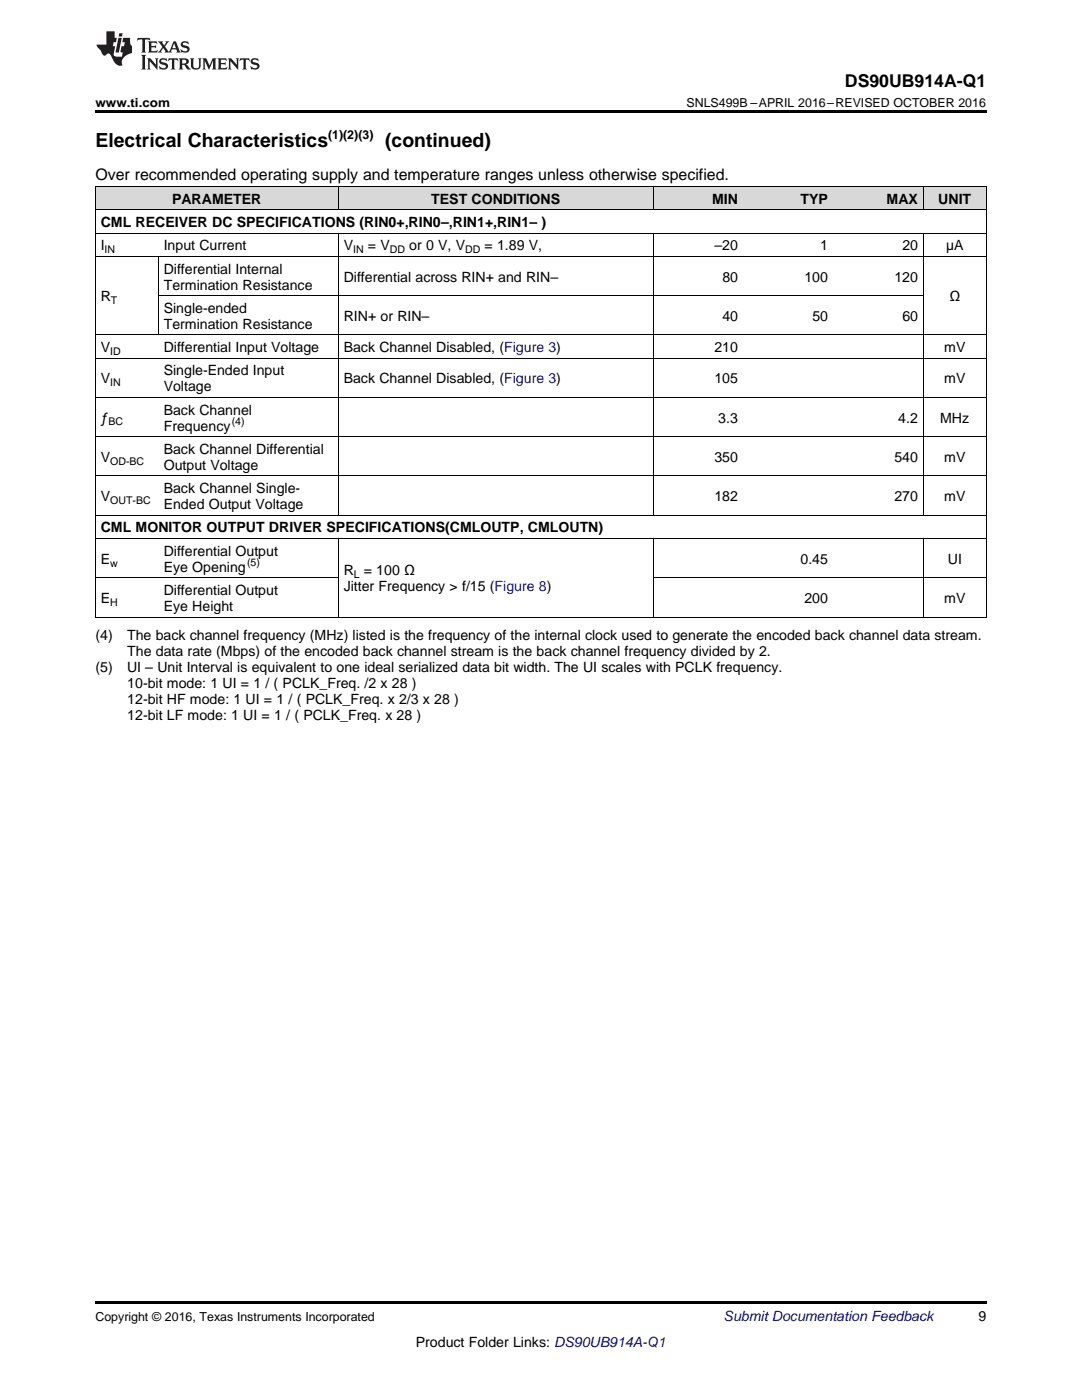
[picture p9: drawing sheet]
<svg xmlns="http://www.w3.org/2000/svg" width="216mm" height="279mm" viewBox="0 0 216 279" stroke-linecap="round" stroke-linejoin="round" font-family="sans-serif">
<defs><g id="words">
<g font-size="3.9">
<text x="19" y="29.3">Electrical Characteristics</text>
<text x="76.8" y="29.3">(continued)</text>
</g>
<text font-size="3.5" x="168.6" y="17.3">DS90UB914A-Q1</text>
<text font-size="3.2" x="19" y="36">Over recommended operating supply and temperature ranges unless otherwise specified.</text>
<g font-size="2.8">
<text x="34.3" y="40.6">PARAMETER</text>
<text x="86" y="40.6">TEST CONDITIONS</text>
<text x="142.1" y="40.6">MIN</text>
<text x="159.7" y="40.6">TYP</text>
<text x="176.9" y="40.6">MAX</text>
<text x="187.2" y="40.6">UNIT</text>
<text x="20.1" y="45.3">CML RECEIVER DC SPECIFICATIONS (RIN0+,RIN0–,RIN1+,RIN1– )</text>
<text x="20.1" y="50">I</text>
<text x="32.7" y="50">Input Current</text>
<text x="68.6" y="50">V</text>
<text x="73.4" y="50">= V</text>
<text x="81.7" y="50">or 0 V, V</text>
<text x="96.7" y="50">= 1.89 V,</text>
<text x="142.6" y="50">–20</text>
<text x="163.7" y="50">1</text>
<text x="180.1" y="50">20</text>
<text x="188.8" y="50">µA</text>
<text x="32.7" y="54.6">Differential Internal</text>
<text x="32.7" y="57.8">Termination Resistance</text>
<text x="68.6" y="56.2">Differential across RIN+ and RIN–</text>
<text x="144.1" y="56.2">80</text>
<text x="160.5" y="56.2">100</text>
<text x="178.5" y="56.2">120</text>
<text x="20.1" y="60.1">R</text>
<text x="32.7" y="62.4">Single-ended</text>
<text x="32.7" y="65.6">Termination Resistance</text>
<text x="68.6" y="64">RIN+ or RIN–</text>
<text x="144.1" y="64">40</text>
<text x="162.1" y="64">50</text>
<text x="180.1" y="64">60</text>
<text x="189.4" y="60.1">Ω</text>
<text x="20.1" y="70.3">V</text>
<text x="32.7" y="70.3">Differential Input Voltage</text>
<text x="68.6" y="70.3">Back Channel Disabled, (Figure 3)</text>
<text x="142.6" y="70.3">210</text>
<text x="188.4" y="70.3">mV</text>
<text x="20.1" y="76.5">V</text>
<text x="32.7" y="74.9">Single-Ended Input</text>
<text x="68.6" y="76.5">Back Channel Disabled, (Figure 3)</text>
<text x="142.6" y="76.5">105</text>
<text x="188.4" y="76.5">mV</text>
<text x="32.7" y="78.1">Voltage</text>
<text x="32.7" y="82.8">Back Channel</text>
<text x="20.1" y="84.3">ƒ</text>
<text x="32.7" y="85.9">Frequency</text>
<text x="143.3" y="84.3">3.3</text>
<text x="179.2" y="84.3">4.2</text>
<text x="187.6" y="84.3">MHz</text>
<text x="20.1" y="92.2">V</text>
<text x="32.7" y="90.6">Back Channel Differential</text>
<text x="32.7" y="93.8">Output Voltage</text>
<text x="142.6" y="92.2">350</text>
<text x="178.5" y="92.2">540</text>
<text x="188.4" y="92.2">mV</text>
<text x="20.1" y="100">V</text>
<text x="32.7" y="98.4">Back Channel Single-</text>
<text x="32.7" y="101.6">Ended Output Voltage</text>
<text x="142.6" y="100">182</text>
<text x="178.5" y="100">270</text>
<text x="188.4" y="100">mV</text>
<text x="20.1" y="106.3">CML MONITOR OUTPUT DRIVER SPECIFICATIONS(CMLOUTP, CMLOUTN)</text>
<text x="20.1" y="112.5">E</text>
<text x="32.7" y="110.9">Differential Output</text>
<text x="159.7" y="112.5">0.45</text>
<text x="189.1" y="112.5">UI</text>
<text x="32.7" y="114.1">Eye Opening</text>
<text x="32.7" y="118.7">Differential Output</text>
<text x="68.6" y="114.8">R</text>
<text x="68.6" y="118">Jitter Frequency &gt; f/15 (Figure 8)</text>
<text x="72.6" y="114.8">= 100 Ω</text>
<text x="20.1" y="120.3">E</text>
<text x="32.7" y="121.9">Eye Height</text>
<text x="160.5" y="120.3">200</text>
<text x="188.4" y="120.3">mV</text>
<text x="19" y="127.8">(4)</text>
<text x="25.4" y="127.8">The back channel frequency (MHz) listed is the frequency of the internal clock used to generate the encoded back channel data stream.</text>
<text x="25.4" y="131">The data rate (Mbps) of the encoded back channel stream is the back channel frequency divided by 2.</text>
<text x="19" y="134.1">(5)</text>
<text x="25.4" y="134.1">UI – Unit Interval is equivalent to one ideal serialized data bit width. The UI scales with PCLK frequency.</text>
<text x="25.4" y="137.3">10-bit mode: 1 UI = 1 / ( PCLK_Freq. /2 x 28 )</text>
<text x="25.4" y="140.5">12-bit HF mode: 1 UI = 1 / ( PCLK_Freq. x 2/3 x 28 )</text>
<text x="25.4" y="143.7">12-bit LF mode: 1 UI = 1 / ( PCLK_Freq. x 28 )</text>
<text x="195.3" y="263.6">9</text>
<text x="83" y="268.9">Product Folder Links: DS90UB914A-Q1</text>
</g>
<text font-size="2.8" fill="#0000c8" x="144.4" y="263.6">Submit Documentation Feedback</text>
<g font-size="2.5">
<text x="19" y="21.4">www.ti.com</text>
<text x="137" y="21.4">SNLS499B –APRIL 2016–REVISED OCTOBER 2016</text>
<text x="65.5" y="27.7">(1)(2)(3)</text>
<text x="19" y="263.6">Copyright © 2016, Texas Instruments Incorporated</text>
</g>
<g font-size="2.1">
<text x="20.9" y="50.5">IN</text>
<text x="70.4" y="50.5">IN</text>
<text x="77.8" y="50.5">DD</text>
<text x="92.8" y="50.5">DD</text>
<text x="22.1" y="60.7">T</text>
<text x="22" y="70.8">ID</text>
<text x="22" y="77.1">IN</text>
<text x="21.7" y="84.9">BC</text>
<text x="46.2" y="84.8">(4)</text>
<text x="22" y="92.7">OD-BC</text>
<text x="22" y="100.6">OUT-BC</text>
<text x="22" y="113.1">w</text>
<text x="49.3" y="113">(5)</text>
<text x="70.6" y="115.4">L</text>
<text x="22" y="120.9">H</text>
</g>
</g></defs>
<g fill="#d8d8d8">
<path d="M19 37.3h12.6v4.6h-12.6z"/>
<path d="M31.6 37.3h35.9v4.6h-35.9z"/>
<path d="M67.5 37.3h34.1v4.6h-34.1z"/>
<path d="M101.6 37.3h28.8v4.6h-28.8z"/>
<path d="M130.4 37.3h17.9v4.6h-17.9z"/>
<path d="M148.3 37.3h18v4.6h-18z"/>
<path d="M166.3 37.3h18v4.6h-18z"/>
<path d="M184.3 37.3h12.5v4.6h-12.5z"/>
</g>
<path d="M19 22h177.8v.5h-177.8zM19 259.7h177.8v.5h-177.8z" fill="#000"/>
<g fill="none" stroke="#000" stroke-width=".2">
<path d="M19 37.2h177.8M19.1 37.2v86M67.5 37.2v4.7M130.3 37.2v4.7M184.2 37.2v4.7M196.8 37.2v86M19 51.2h177.8M19 46.5h177.8M19 41.9h177.8M31.6 51.2v15.7M31.6 59h152.7M67.5 46.6v56.3"/>
<path d="M130.3 46.6v56.3M184.2 46.6v56.3M19 79.3h177.8M19 71.5h177.8M19 66.8h177.8M19 95h177.8M19 87.2h177.8M19 115.3h48.5M19 107.5h177.8M19 102.8h177.8M67.5 107.5v15.7M130.3 107.5v15.7"/>
<path d="M130.4 115.3h66.4M184.2 107.5v15.7M19 123.1h177.8"/>
</g>
<g fill="#231f20">
<path d="M27.5 7.6l-.1 .5 .4-.2h.6v.1v2.1l-.2 .4h1l-.3-.4v-2.1l.1-.1h.5l.5 .2-.2-.5zM29.5 8.3l.2 .3v1.5l-.2 .4h1.8l.2-.6a1.04 1.04 0 0 1-1.3 .2v-.7h.6l.3 .2v-.6l-.3 .2h-.6v-.6l.8-.1 .4 .3-.2-.5zM31.5 8.3l.9 1.1-.9 1.1h.8l-.2-.2 .5-.7 .4 .7-.2 .2h1.5l-.1-.2 .1-.4h.9l.1 .4-.2 .2h1l-.3-.3-.7-1.9h-.5l-.9 2-.8-1 .9-1h-.8l.1 .3-.3 .5-.4-.6 .2-.2zM34.7 8.6l.4 1h-.7zM36.3 8.4a.63 .63 0 0 0-.2 .7 .63 .63 0 0 0 .6 .4l.6 .2 .1 .2a.75 .75 0 0 1-.7 .4 .75 .75 0 0 1-.6-.5l.1 .7 .1-.1a1.11 1.11 0 0 0 1.5-.6 1.13 1.13 0 0 0-1.2-.8l-.1-.4a1.04 1.04 0 0 1 1.2 .2l-.2-.5-.1 .1-.5-.2zM28.2 10.9l.2 .4v2.2l-.2 .4h1l-.3-.4v-2.2l.3-.4zM29.3 11.6l.3 .4v1.5l-.3 .4h.8l-.2-.4v-1.3l1.5 1.7v-1.9l.2-.4h-.7l.2 .4v.9l-1.1-1.3zM32 11.8a.62 .62 0 0 0-.2 .7 .62 .62 0 0 0 .6 .4l.6 .1 .1 .3a.76 .76 0 0 1-.7 .3 .76 .76 0 0 1-.6-.4l.1 .7 .1-.1a1.11 1.11 0 0 0 1.5-.6 1.13 1.13 0 0 0-1.2-.8l-.1-.4a1.04 1.04 0 0 1 1.2 .2l-.2-.6-.1 .1-.5-.1zM33.7 11.6l-.2 .6a.61 .61 0 0 1 .8-.3v1.6l-.2 .4h.9l-.2-.4v-1.6a.63 .63 0 0 1 .8 .3l-.2-.6zM35.6 11.6l.3 .4v1.5l-.3 .4h1l-.2-.2v-.8l.5 .2a.76 .76 0 0 0 1.2 .7l-1-1a.58 .58 0 0 0 .6-.5 .58 .58 0 0 0-.5-.6zM36.4 11.9h.1a.45 .45 0 0 1 .5 .1 .45 .45 0 0 1 .1 .5l-.7 .2zM37.9 11.6l.2 .2a2.17 2.17 0 0 0 .3 1.9 .99 .99 0 0 0 1.6-.6v-1.1l.2-.4h-.7l.2 .2a1.92 1.92 0 0 1-.2 1.8 .6 .6 0 0 1-.9-.5v-1.1l.2-.4zM40.4 11.6l.2 .4v1.5l-.2 .4h.7l-.2-.4v-1.4l.8 1.8 .8-1.8v1.4l-.2 .4h.9l-.2-.4v-1.5l.2-.4h-.8l-.6 1.5-.6-1.5zM43.4 11.6l.2 .4v1.5l-.2 .4h1.8l.2-.6a1.04 1.04 0 0 1-1.3 .1v-.6h.5l.4 .2v-.6l-.4 .2h-.5v-.7h.8l.3 .3-.1-.6zM45.5 11.6l.2 .4v1.5l-.2 .4h.7l-.2-.4v-1.3l1.5 1.7v-1.9l.2-.4h-.7l.2 .4v.9l-1.1-1.3zM47.9 11.6l-.1 .6a.61 .61 0 0 1 .8-.3v1.6l-.3 .4h1l-.3-.4 .1-1.6a.63 .63 0 0 1 .7 .3l-.1-.6zM50.2 11.8a.62 .62 0 0 0-.2 .7 .62 .62 0 0 0 .6 .4l.6 .1 .2 .3a.76 .76 0 0 1-.8 .3 .76 .76 0 0 1-.6-.4l.1 .7 .2-.1a1.11 1.11 0 0 0 1.5-.6 1.13 1.13 0 0 0-1.3-.8l-.1-.4a1.04 1.04 0 0 1 1.2 .2l-.1-.6-.2 .1-.5-.1z"/>
<path d="M21.2 6.3v2.6h-1.9l.1 .4 .7 .9a.91 .91 0 0 0 1 .8 .56 .56 0 0 1 .5-.3 .56 .56 0 0 1 .5 .3l.4 .8a1.53 1.53 0 0 0 1.9 1.2 1.54 1.54 0 0 1 1-2.1l.9-.3v-1.4a1.52 1.52 0 0 1-.3-1.6h-1.4l-.2 .8h.5l-.2 .8h-.4l-.2 1v.2l.4 .1-.2 .8a1.93 1.93 0 0 1-1.6-.3l.3-1.8h-.5l.2-.8h.4l.2-.8h-.4v-1.3zM23.6 7.6l-.6 2.9h.7l.6-2.9zM23.8 6.6l-.1 .7h.6l.2-.7z"/>
</g>
<use href="#words"/>
</svg>
